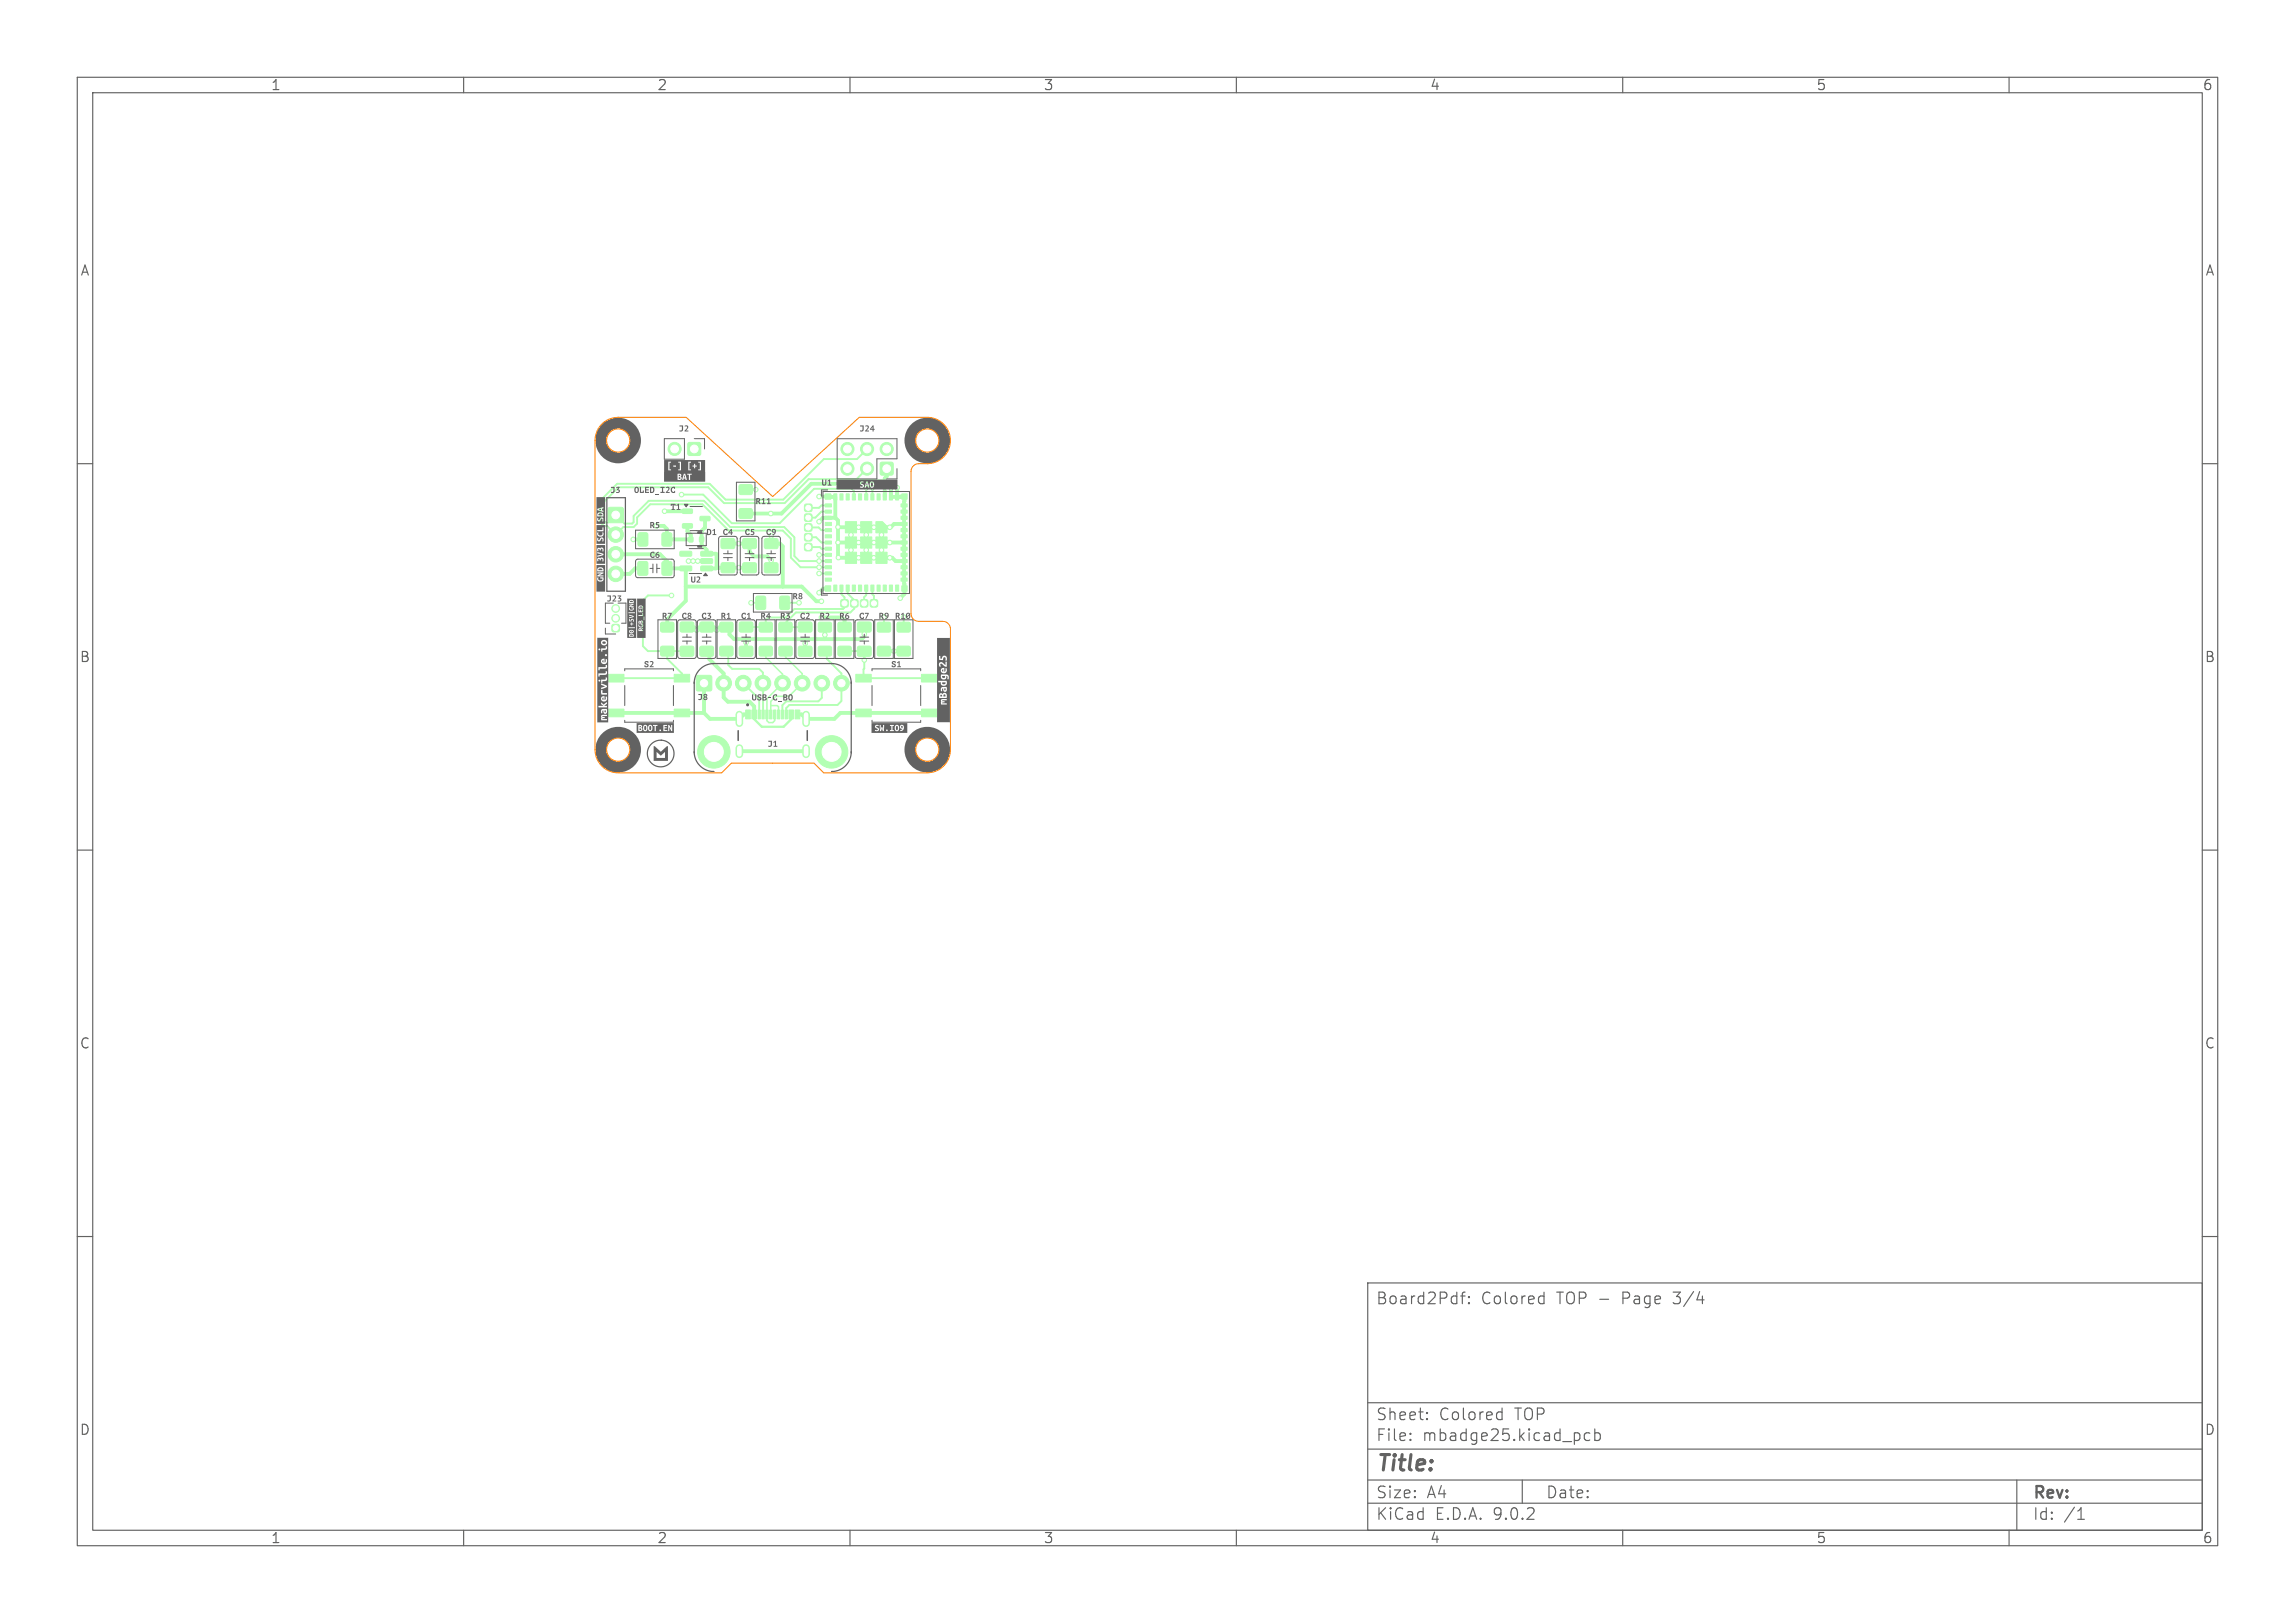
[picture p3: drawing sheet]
<svg xmlns="http://www.w3.org/2000/svg" width="297mm" height="210mm" viewBox="0 0 297 210" stroke-linecap="round" stroke-linejoin="round" font-family="sans-serif">
<defs><g id="words">
<text font-size="2.8" fill="#626262" x="178" y="190.9">Title:</text>
<g font-size="2.1" fill="#626262">
<text x="178" y="169">Board2Pdf:</text>
<text x="191.7" y="169">Colored</text>
<text x="201.5" y="169">TOP -</text>
<text x="210.2" y="169">Page</text>
<text x="217" y="169">3/4</text>
<text x="178" y="184">Sheet:</text>
<text x="186.2" y="184">Colored</text>
<text x="196.1" y="184">TOP</text>
<text x="178" y="186.7">File:</text>
<text x="184.1" y="186.7">mbadge25.kicad_pcb</text>
<text x="178" y="196.9">KiCad</text>
<text x="178" y="194.1">Size:</text>
<text x="184.7" y="194.1">A4</text>
<text x="185.7" y="196.9">E.D.A.</text>
<text x="193.3" y="196.9">9.0.2</text>
<text x="200" y="194.1">Date:</text>
<text x="263" y="194.3">Rev:</text>
<text x="263" y="196.9">Id:</text>
<text x="267.1" y="196.9">/1</text>
</g>
<g font-size="1.8" fill="#626262">
<text x="35" y="11.9">1</text>
<text x="85" y="11.9">2</text>
<text x="135" y="11.9">3</text>
<text x="185" y="11.9">4</text>
<text x="235" y="11.9">5</text>
<text x="285" y="11.9">6</text>
<text x="10.3" y="35.9">A</text>
<text x="285.4" y="35.9">A</text>
<text x="10.3" y="85.9">B</text>
<text x="285.3" y="85.9">B</text>
<text x="10.3" y="135.9">C</text>
<text x="285.3" y="135.9">C</text>
<text x="10.3" y="185.9">D</text>
<text x="285.3" y="185.9">D</text>
<text x="35" y="199.9">1</text>
<text x="85" y="199.9">2</text>
<text x="135" y="199.9">3</text>
<text x="185" y="199.9">4</text>
<text x="235" y="199.9">5</text>
<text x="285" y="199.9">6</text>
</g>
<g font-size="1.1" fill="#626262">
<text x="87.8" y="56.1">J2</text>
<text x="111.2" y="56.1">J24</text>
<text x="79" y="64.1">J3</text>
<text x="82" y="64.1">OLED_I2C</text>
<text x="97.8" y="65.5">R11</text>
<text x="106.3" y="63.1">U1</text>
<text x="84.1" y="68.6">R5</text>
<text x="86.8" y="66.3">T1</text>
<text x="91.4" y="69.5">D1 C4</text>
<text x="96.4" y="69.5">C5</text>
<text x="99.1" y="69.5">C9</text>
<text x="84.1" y="72.5">C6</text>
<text x="89.4" y="75.7">U2</text>
<text x="102.6" y="77.8">R8</text>
<text x="78.5" y="78.1">J23</text>
<text x="85.7" y="80.4">R7</text>
<text x="88.2" y="80.4">C8</text>
<text x="90.8" y="80.4">C3</text>
<text x="93.3" y="80.4">R1</text>
<text x="95.9" y="80.4">C1</text>
<text x="98.4" y="80.4">R4</text>
<text x="101" y="80.4">R3</text>
<text x="103.5" y="80.4">C2</text>
<text x="106.1" y="80.4">R2</text>
<text x="108.6" y="80.4">R6</text>
<text x="111.2" y="80.4">C7</text>
<text x="113.7" y="80.4">R9</text>
<text x="115.8" y="80.4">R10</text>
<text x="83.3" y="86.6">S2</text>
<text x="115.3" y="86.6">S1</text>
<text x="90.3" y="90.9">J8</text>
<text x="97.3" y="90.9">USB-C_BO</text>
<text x="99.3" y="96.9">J1</text>
</g>
</g></defs>
<g fill="#b3ffb3" stroke="#b3ffb3" stroke-width=".13">
<path d="M85.5 80.6l.2-.1 1.5 .1v.2v.9l-.2 .1-1.5-.1v-.1z"/>
<path d="M85.5 83.7l.2-.1 1.5 .1v.2v.9l-.2 .1-1.5-.1v-.1z"/>
<path d="M90.2 87.5l.1-.1h1.6l.2 .1v.1v1.6v.1l-.2 .1h-1.6l-.1-.1-.1-.1v-1.6z"/>
<path d="M95.7 62.8l.2-.1 1.4 .1 .1 .2-.1 .9-.2 .1-1.4-.1-.1-.1z"/>
<path d="M95.7 65.9l.2-.1 1.4 .1 .1 .2-.1 .9-.2 .1-1.4-.1-.1-.1z"/>
<path d="M116.1 80.6l.2-.1 1.5 .1v.2v.9l-.2 .1-1.5-.1v-.1z"/>
<path d="M116.1 83.7l.2-.1 1.5 .1v.2v.9l-.2 .1-1.5-.1v-.1z"/>
<path d="M113.6 80.6l.2-.1 1.4 .1 .1 .2-.1 .9-.2 .1-1.4-.1-.1-.1z"/>
<path d="M113.6 83.7l.2-.1 1.4 .1 .1 .2-.1 .9-.2 .1-1.4-.1-.1-.1z"/>
<path d="M98.1 91.9h.3v1.1h-.3z"/>
<path d="M99.1 91.9h.3v1.1h-.3z"/>
<path d="M100.6 91.9h.3v1.1h-.3z"/>
<path d="M101.6 91.9h.3v1.1h-.3z"/>
<path d="M102.1 91.9h.6v1.1h-.6z"/>
<path d="M102.9 91.9h.6v1.1h-.6z"/>
<path d="M101.1 91.9h.3v1.1h-.3z"/>
<path d="M100.1 91.9h.3v1.1h-.3z"/>
<path d="M99.6 91.9h.3v1.1h-.3z"/>
<path d="M98.6 91.9h.3v1.1h-.3z"/>
<path d="M97.3 91.9h.6v1.1h-.6z"/>
<path d="M96.5 91.9h.6v1.1h-.6z"/>
<path d="M89.1 57.3l.1-.1 1.4 .1 .1 .2-.1 1.4h-.2h-1.3l-.1-.2z"/>
<path d="M79.2 80.8h.2h.7l.1 .2-.1 .7-.2 .1-.7-.1v-.2z"/>
<path d="M119.3 91.8h1.9v1h-1.9z"/>
<path d="M110.8 91.8h2v1h-2z"/>
<path d="M119.3 87.3h1.9v1h-1.9z"/>
<path d="M110.8 87.3h2v1h-2z"/>
<path d="M87.3 91.8h2v1h-2z"/>
<path d="M78.7 91.8h2v1h-2z"/>
<path d="M87.3 87.3h2v1h-2z"/>
<path d="M78.7 87.3h2v1h-2z"/>
<path d="M115.9 63.9h.4v.8h-.4z"/>
<path d="M115.1 63.9h.4v.8h-.4z"/>
<path d="M114.3 63.9h.4v.8h-.4z"/>
<path d="M113.5 63.9h.4v.8h-.4z"/>
<path d="M112.7 63.9h.4v.8h-.4z"/>
<path d="M111.9 63.9h.4v.8h-.4z"/>
<path d="M111.1 63.9h.4v.8h-.4z"/>
<path d="M110.3 63.9h.4v.8h-.4z"/>
<path d="M109.5 63.9h.4v.8h-.4z"/>
<path d="M108.7 63.9h.4v.8h-.4z"/>
<path d="M107.9 63.9h.4v.8h-.4z"/>
<path d="M106.8 65.2h.8v.4h-.8z"/>
<path d="M106.8 66h.8v.4h-.8z"/>
<path d="M106.8 66.8h.8v.4h-.8z"/>
<path d="M106.8 67.6h.8v.4h-.8z"/>
<path d="M106.8 68.4h.8v.4h-.8z"/>
<path d="M106.8 69.2h.8v.4h-.8z"/>
<path d="M106.8 70h.8v.4h-.8z"/>
<path d="M106.8 70.8h.8v.4h-.8z"/>
<path d="M106.8 71.6h.8v.4h-.8z"/>
<path d="M106.8 72.4h.8v.4h-.8z"/>
<path d="M106.8 73.2h.8v.4h-.8z"/>
<path d="M106.8 74h.8v.4h-.8z"/>
<path d="M106.8 74.8h.8v.4h-.8z"/>
<path d="M107.9 75.7h.4v.8h-.4z"/>
<path d="M108.7 75.7h.4v.8h-.4z"/>
<path d="M109.5 75.7h.4v.8h-.4z"/>
<path d="M110.3 75.7h.4v.8h-.4z"/>
<path d="M111.1 75.7h.4v.8h-.4z"/>
<path d="M111.9 75.7h.4v.8h-.4z"/>
<path d="M112.7 75.7h.4v.8h-.4z"/>
<path d="M113.5 75.7h.4v.8h-.4z"/>
<path d="M114.3 75.7h.4v.8h-.4z"/>
<path d="M115.1 75.7h.4v.8h-.4z"/>
<path d="M115.9 75.7h.4v.8h-.4z"/>
<path d="M116.6 74.8h.8v.4h-.8z"/>
<path d="M116.6 74h.8v.4h-.8z"/>
<path d="M116.6 73.2h.8v.4h-.8z"/>
<path d="M116.6 72.4h.8v.4h-.8z"/>
<path d="M116.6 71.6h.8v.4h-.8z"/>
<path d="M116.6 70.8h.8v.4h-.8z"/>
<path d="M116.6 70h.8v.4h-.8z"/>
<path d="M116.6 69.2h.8v.4h-.8z"/>
<path d="M116.6 68.4h.8v.4h-.8z"/>
<path d="M116.6 67.6h.8v.4h-.8z"/>
<path d="M116.6 66.8h.8v.4h-.8z"/>
<path d="M116.6 66h.8v.4h-.8z"/>
<path d="M116.6 65.2h.8v.4h-.8z"/>
<path d="M113.3 67.5h.9l.6 .6v.9h-1.5z"/>
<path d="M111.4 67.5h1.4v1.5h-1.4z"/>
<path d="M109.4 67.5h1.4v1.5h-1.4z"/>
<path d="M113.3 69.5h1.5v1.4h-1.5z"/>
<path d="M111.4 69.5h1.4v1.4h-1.4z"/>
<path d="M109.4 69.5h1.4v1.4h-1.4z"/>
<path d="M113.3 71.5h1.5v1.4h-1.5z"/>
<path d="M111.4 71.5h1.4v1.4h-1.4z"/>
<path d="M109.4 71.5h1.4v1.4h-1.4z"/>
<path d="M116.7 75.8h.7v.7h-.7z"/>
<path d="M106.8 75.8h.7v.7h-.7z"/>
<path d="M106.8 63.9h.7v.7h-.7z"/>
<path d="M116.7 63.9h.7v.7h-.7z"/>
<path d="M85.7 72.7h.2h1l.1 .2-.1 1.5-.2 .1-1-.1-.1-.2z"/>
<path d="M82.6 72.7h.2h1l.1 .2-.1 1.5-.2 .1-1-.1-.1-.2z"/>
<path d="M104.2 67.8h.1h.7l.1 .2-.1 .7-.2 .1-.6-.1-.1-.2z"/>
<path d="M95.7 80.5h.2h1.5v.2v1l-.2 .1-1.5-.1-.1-.1z"/>
<path d="M95.7 83.7l.2-.1 1.5 .1v.2v1h-.2h-1.5l-.1-.2z"/>
<path d="M88.1 83.7l.1-.1 1.5 .1 .1 .2-.1 1h-.1h-1.5l-.1-.2z"/>
<path d="M88.1 80.5h.1h1.5l.1 .2-.1 1-.1 .1-1.5-.1-.1-.1z"/>
<path d="M108.9 77.6h.1h.7l.1 .2-.1 .7-.2 .1-.6-.1-.1-.2z"/>
<path d="M104.2 70.4l.1-.1 .7 .1 .1 .1-.1 .7-.2 .1-.6-.1-.1-.2z"/>
<path d="M103.4 80.5h.1h1.5l.1 .2-.1 1-.2 .1-1.4-.1-.1-.1z"/>
<path d="M103.4 83.7l.1-.1 1.5 .1 .1 .2-.1 1h-.2h-1.4l-.1-.2z"/>
<path d="M100.8 83.7l.2-.1 1.5 .1v.2v.9l-.2 .1-1.5-.1v-.1z"/>
<path d="M100.8 80.6l.2-.1 1.5 .1v.2v.9l-.2 .1-1.5-.1v-.1z"/>
<path d="M112.7 77.6h.1h.7l.1 .2-.1 .7-.2 .1-.6-.1-.1-.2z"/>
<path d="M111.4 77.6h.2h.7v.2v.7l-.2 .1-.7-.1-.1-.2z"/>
<path d="M104.2 69.1l.1-.1 .7 .1 .1 .2-.1 .6-.2 .1-.6-.1-.1-.1z"/>
<path d="M90.7 73.3l1.4-.1 .1 .2v.4l-.1 .1h-1.3l-.1-.2z"/>
<path d="M90.7 72.3h1.4l.1 .1v.4l-.1 .1h-1.3l-.1-.1z"/>
<path d="M90.7 71.4l1.4-.1 .1 .2v.4l-.1 .1h-1.3l-.1-.2z"/>
<path d="M88 71.4l1.4-.1 .1 .2v.4l-.1 .1h-1.3l-.1-.2z"/>
<path d="M88 73.3l1.4-.1 .1 .2v.4l-.1 .1h-1.3l-.1-.2z"/>
<path d="M97.9 77.2l.2-.1 .9 .1 .1 .2-.1 1.4-.1 .1-1-.1-.1-.2z"/>
<path d="M101 77.2l.2-.1 .9 .1 .1 .2-.1 1.4-.1 .1-1-.1-.1-.2z"/>
<path d="M82.6 69l.2-.1 1 .1 .1 .2-.1 1.4-.2 .1-1-.1-.1-.2z"/>
<path d="M85.7 69l.2-.1 1 .1 .1 .2-.1 1.4-.2 .1-1-.1-.1-.2z"/>
<path d="M110.1 77.6h.2h.7l.1 .2-.1 .7-.2 .1-.7-.1v-.2z"/>
<path d="M96.2 72.9l.1-.1 1.5 .1 .1 .2-.1 1h-.1h-1.5l-.1-.2z"/>
<path d="M96.2 69.7h.1h1.5l.1 .2-.1 1-.1 .1-1.5-.1-.1-.1z"/>
<path d="M108.5 83.7l.2-.1 1.4 .1 .1 .2-.1 .9-.2 .1-1.4-.1-.1-.1z"/>
<path d="M108.5 80.6l.2-.1 1.4 .1 .1 .2-.1 .9-.2 .1-1.4-.1-.1-.1z"/>
<path d="M111 83.7l.2-.1 1.5 .1 .1 .2-.1 1h-.2h-1.5l-.1-.2z"/>
<path d="M111 80.5h.2h1.5l.1 .2-.1 1-.2 .1-1.5-.1-.1-.1z"/>
<path d="M104.2 66.6l.1-.1 .7 .1 .1 .1-.1 .7-.2 .1-.6-.1-.1-.2z"/>
<path d="M104.2 65.3l.1-.1 .7 .1 .1 .2-.1 .6-.2 .1-.6-.1-.1-.1z"/>
<path d="M88.3 65.9h1.2l.1 .1v.4l-.1 .1-1.1-.1-.1-.1z"/>
<path d="M88.3 67.8h1.2l.1 .1v.4l-.1 .1-1.1-.1-.1-.1z"/>
<path d="M90.6 66.8h1.2l.1 .2v.3l-.2 .1h-1l-.1-.1z"/>
<path d="M99 69.7h.1h1.5l.1 .2-.1 1-.2 .1-1.4-.1-.1-.1z"/>
<path d="M99 72.9l.1-.1 1.5 .1 .1 .2-.1 1h-.2h-1.4l-.1-.2z"/>
<path d="M93.2 83.7l.2-.1 1.4 .1 .1 .2-.1 .9-.2 .1-1.4-.1-.1-.1z"/>
<path d="M93.2 80.6l.2-.1 1.4 .1 .1 .2-.1 .9-.2 .1-1.4-.1-.1-.1z"/>
<path d="M90.6 83.7l.2-.1 1.5 .1 .1 .2-.1 1h-.2h-1.5l-.1-.2z"/>
<path d="M90.6 80.5h.2h1.5l.1 .2-.1 1-.2 .1-1.5-.1-.1-.1z"/>
<path d="M90.5 69.5h.6v.6h-.6z"/>
<path d="M89.1 69.5h.6v.6h-.6z"/>
<path d="M105.9 83.7l.2-.1 1.5 .1v.2v.9l-.2 .1-1.5-.1v-.1z"/>
<path d="M105.9 80.6l.2-.1 1.5 .1v.2v.9l-.2 .1-1.5-.1v-.1z"/>
<path d="M98.3 83.7l.2-.1 1.4 .1 .1 .2-.1 .9-.2 .1-1.4-.1-.1-.1z"/>
<path d="M98.3 80.6l.2-.1 1.4 .1 .1 .2-.1 .9-.2 .1-1.4-.1-.1-.1z"/>
<path d="M93.4 72.9l.1-.1 1.5 .1 .1 .2-.1 1h-.2h-1.4l-.1-.2z"/>
<path d="M93.4 69.7h.1h1.5l.1 .2-.1 1-.2 .1-1.4-.1-.1-.1z"/>
<path d="M114 59.9l.1-.1 1.4 .1 .1 .1-.1 1.4-.1 .1-1.4-.1-.1-.2z"/>
<path d="M78.8 65.7l.1-.1h1.5l.2 .1 .1 .2v1.5l-.1 .2h-.2h-1.5h-.1l-.1-.2v-1.5z"/>
<circle cx="107.6" cy="97.3" r="2.1"/>
<circle cx="92.4" cy="97.3" r="2.1"/>
<circle cx="93.7" cy="88.4" r="1.02"/>
<circle cx="96.2" cy="88.4" r="1.02"/>
<circle cx="98.7" cy="88.4" r="1.02"/>
<circle cx="101.3" cy="88.4" r="1.02"/>
<circle cx="103.8" cy="88.4" r="1.02"/>
<circle cx="106.4" cy="88.4" r="1.02"/>
<circle cx="108.9" cy="88.4" r="1.02"/>
<circle cx="87.3" cy="58.1" r=".85"/>
<circle cx="79.7" cy="78.7" r=".5"/>
<circle cx="79.7" cy="80" r=".5"/>
<circle cx="114.7" cy="58.1" r=".85"/>
<circle cx="112.2" cy="60.6" r=".85"/>
<circle cx="112.2" cy="58.1" r=".85"/>
<circle cx="109.7" cy="60.6" r=".85"/>
<circle cx="109.7" cy="58.1" r=".85"/>
<circle cx="79.7" cy="69.2" r="1"/>
<circle cx="79.7" cy="71.7" r="1"/>
<circle cx="79.7" cy="74.3" r="1"/>
<circle cx="97.8" cy="63.4" r=".3"/>
<circle cx="115.7" cy="84.3" r=".3"/>
<circle cx="106" cy="72.6" r=".3"/>
<circle cx="106" cy="73.4" r=".3"/>
<circle cx="106.7" cy="82.1" r=".3"/>
<circle cx="104.2" cy="83.3" r=".3"/>
<circle cx="112.1" cy="71.2" r=".3"/>
<circle cx="114.1" cy="69.2" r=".3"/>
<circle cx="82" cy="69.8" r=".3"/>
<circle cx="92.7" cy="81.6" r=".3"/>
<circle cx="116.1" cy="63.1" r=".3"/>
<circle cx="110.1" cy="69.2" r=".3"/>
<circle cx="99.8" cy="72.5" r=".3"/>
<circle cx="106" cy="67.5" r=".3"/>
<circle cx="113.1" cy="70.2" r=".3"/>
<circle cx="96.5" cy="83.1" r=".3"/>
<circle cx="90.3" cy="72.6" r=".3"/>
<circle cx="113.1" cy="72.2" r=".3"/>
<circle cx="108.4" cy="70.2" r=".3"/>
<circle cx="89.1" cy="72.6" r=".3"/>
<circle cx="106" cy="76.7" r=".3"/>
<circle cx="90.1" cy="81.6" r=".3"/>
<circle cx="108.5" cy="72.1" r=".3"/>
<circle cx="108.4" cy="68.2" r=".3"/>
<circle cx="115.1" cy="70.2" r=".3"/>
<circle cx="115.1" cy="72.2" r=".3"/>
<circle cx="89.7" cy="72.6" r=".3"/>
<circle cx="110.1" cy="71.2" r=".3"/>
<circle cx="115.1" cy="68.2" r=".3"/>
<circle cx="106" cy="64.3" r=".3"/>
<circle cx="95.6" cy="70.3" r=".3"/>
<circle cx="111.1" cy="72.2" r=".3"/>
<circle cx="111.1" cy="70.2" r=".3"/>
<circle cx="111.1" cy="68.2" r=".3"/>
<circle cx="116.5" cy="77.4" r=".3"/>
<circle cx="111.8" cy="82.1" r=".3"/>
<circle cx="112.1" cy="69.2" r=".3"/>
<circle cx="113.1" cy="68.2" r=".3"/>
<circle cx="115.3" cy="63.1" r=".3"/>
<circle cx="114.1" cy="71.2" r=".3"/>
<circle cx="95.6" cy="73.4" r=".3"/>
<circle cx="106.3" cy="77.8" r=".3"/>
<circle cx="99.7" cy="66.4" r=".3"/>
<circle cx="111.8" cy="85.4" r=".3"/>
<circle cx="106" cy="74.2" r=".3"/>
<circle cx="86.9" cy="77.1" r=".3"/>
<circle cx="88.2" cy="64" r=".3"/>
<circle cx="86" cy="66.1" r=".3"/>
<circle cx="103.4" cy="78" r=".3"/>
<circle cx="106" cy="71.8" r=".3"/>
<circle cx="97.2" cy="78" r=".3"/>
<circle cx="112.1" cy="63.1" r=".3"/>
<circle cx="112.9" cy="63.1" r=".3"/>
</g>
<path d="M95.7 92.5v1.1M95.7 96.8v.8M104.3 92.5v1.1M104.3 96.8v.8" fill="none" stroke="#b3ffb3" stroke-width="1"/>
<path d="M96.5 63.4h.1M96.5 63.4h1.3" fill="none" stroke="#b3ffb3" stroke-width=".25"/>
<path d="M96.5 66.5h3.2" fill="none" stroke="#b3ffb3" stroke-width=".5"/>
<circle cx="96.5" cy="66.5" r=".25" fill="#b3ffb3"/>
<g fill="none" stroke="#b3ffb3" stroke-width=".5">
<path d="M79.7 71.7h5.7l.9 .9v1h2.4v4.2l-2.4 2.4v1M81.9 69.8h1.3M83.2 73.6h-1l-.7 .7h-1.8M85 68.1h.9l.4 .4v1.3h3.1v-.6l-.4-.4v-.7M86 66.2h3M88.7 75.9h15l1.9 1.9h.7M89.1 72.6h2.3M91.2 67.1v1.2l-.4 .4v1.8l.6 .7v.5h1.3v1.8M92.7 73.5v.1h-1.3M92.7 73.5h4.3M94.2 70.3h2.8v1.1l.6 .6h1.7l.5 .5v1M99.8 69.4v.9h1.1l.4 .4v5.2"/>
<path d="M106 64.3h2.1v2.7M106.3 79.9h2.7M107.1 76.2h-.5l-.6 .5M108.1 67l.4 .4v4.7v.1h7l.4 .4h1.1M108.1 67h-1.6l-.5 .5M108.5 70.2h8.5M110.1 68.2v4M112.1 68.2v4M114.1 68.2v4M114.5 62.3h-3.1l-.3 .3h-6.1l-3.9 3.9h-1.4M114.7 60.6v1.1l-.2 .2v2.4M115.3 63.1v1.2h1.7v12.6l-.5 .5"/>
<path d="M116.1 63.1v1.2M117 67.8h-1.3l-.4 .4h-6.8M79.8 92.3h11.3M88.9 81.1h.8l.4 .5 .5-.5h1.7l.4 .5 .5-.5 1.1 .1 .1 .1v.8l.6 .6h16.5l.3-.3v-1.3M91.1 92.3l.8 .7h3.8l.6-.6h.5M91.1 88.4v3.9M91.4 84.3h.3l.1 .1v.9l1.8 1.9v3.1l.6 .5h2.8M94 81.1v.1M95.7 97.2h8.6M96.6 82.7v1.6M97.6 91.4v1M104.2 82.7v1.6l.2-.3"/>
<path d="M104.4 84.1h.1M107 81.4l-.3-.2v1.5M109.3 80.3v.9M114.4 84.3h2.6M120.2 92.3h-11.5l-.7 .7h-3.7l-.6-.6h-.5"/>
</g>
<g fill="none" stroke="#b3ffb3" stroke-width=".25">
<path d="M112.2 58.1l-1.3 1.3h-4.3l-5.2 5.3h-7.5l-2.1-2.1h-11.9l-2.2 2.2v2.8l.4 .5h.5l1.1 1.1 1-1h1.3l.5-.4v-.8l1.7-1.7h6.7l3.4 3.4h7l1.1 1v2.5l1.2 1.2h3.6M84 64.8h7.1l3.4 3.4h7l1.3 1.3v2.5l.7 .6h3.7M84 64.8h.1M86.9 77.1h-3l-.7 .6v5.9l.7 .7h5M88.2 64h2.8l3.7 3.7h6.2l4.5-4.4h4.8l.3 .2v.8M97.2 78h1.3M101.6 78h1.8M104.6 68.3h1.3l.4 .3h.9M104.6 69.5h1l.7 .7h.9M104.6 70.8h1.5l.2 .2h.9M106 74.2h1.2M106 71.8h1.2"/>
<path d="M107.2 65.4h-.9l-.3 .3h-1.4M107.2 66.2h-.9l-.8 .8h-.9M108.9 76.1v.8l.4 .4v1.3l-.2 .2h-6.3l-1.1 1.1h-2.3M109.7 76.1v.7l.9 .9v1l-.5 .6h-7.1l-1.4 1.3v.6l2.6-.1M112.1 76.1v.9l-.3 .3v.8M112.1 63.1v1.2M112.2 60.6l-1.4 1.4h-6.1l-3.1 3.1h-7.9l-2.1-2h-11.6l-1.9 1.9v2.4l.2 .2h.4l1-1 1.1 1.1h1l.2-.1v-.8l2-2M112.9 76.1v.8l.2 .2v1M112.9 63.1v1.2M114.4 79.9v1.3M117 79.9v1.3M86.3 84.3v1l1.9 1.9v.6h-8.4"/>
<path d="M94 84.3l.3 .2v1.6l.4 .5h3.5l.5 .4v5.4M96.2 88.4l2 2.1v1.9M96.6 81.1h2.5M98.7 88.4h.1M99.1 81.1v.1M99.1 80.3v.9M101.2 91.3v1.1M106.3 88.4v1.9l-.4 .5h-4.2M106.7 84.3l.3 .2v.8l1.9 1.8v3.6l-.5 .5h-6.3l-.4 .4v.8M109.3 84.3h2.5l-.1 3.5h8.5M111.4 84.3h.1"/>
</g>
<path d="M99.1 84.3v.8l2.2 2.1v1.2l-2 2v2.9l.2 .2h.5l.2-.2v-.9M99.7 91.3v1.1M100.8 91.5v.9M101.6 84.3v.7l2.2 2.2v1.2l-1.7 1.7" fill="none" stroke="#b3ffb3" stroke-width=".2"/>
<path d="M97.6 92.4v.7l1 .9h2.8l1-.9v-.7" fill="none" stroke="#b3ffb3" stroke-width=".3"/>
<g fill="#fff" stroke="#fff" stroke-width=".13">
<circle cx="97.8" cy="63.3" r=".15"/>
<circle cx="115.7" cy="84.2" r=".15"/>
<circle cx="106" cy="72.6" r=".15"/>
<circle cx="106" cy="73.4" r=".15"/>
<circle cx="106.7" cy="82.2" r=".15"/>
<circle cx="104.2" cy="83.2" r=".15"/>
<circle cx="112.1" cy="71.2" r=".15"/>
<circle cx="114.1" cy="69.2" r=".15"/>
<circle cx="81.9" cy="69.8" r=".15"/>
<circle cx="92.8" cy="81.5" r=".15"/>
<circle cx="116.1" cy="63.1" r=".15"/>
<circle cx="110.1" cy="69.2" r=".15"/>
<circle cx="99.8" cy="72.5" r=".15"/>
<circle cx="106" cy="67.5" r=".15"/>
<circle cx="113.1" cy="70.2" r=".15"/>
<circle cx="96.6" cy="83.2" r=".15"/>
<circle cx="90.3" cy="72.6" r=".15"/>
<circle cx="113.1" cy="72.2" r=".15"/>
<circle cx="108.5" cy="70.2" r=".15"/>
<circle cx="89.1" cy="72.6" r=".15"/>
<circle cx="106" cy="76.7" r=".15"/>
<circle cx="90.2" cy="81.5" r=".15"/>
<circle cx="108.5" cy="72.2" r=".15"/>
<circle cx="108.4" cy="68.2" r=".15"/>
<circle cx="115.2" cy="70.2" r=".15"/>
<circle cx="115.1" cy="72.2" r=".15"/>
<circle cx="89.7" cy="72.6" r=".15"/>
<circle cx="110.1" cy="71.2" r=".15"/>
<circle cx="115.1" cy="68.2" r=".15"/>
<circle cx="106" cy="64.2" r=".15"/>
<circle cx="95.6" cy="70.3" r=".15"/>
<circle cx="111.1" cy="72.2" r=".15"/>
<circle cx="111.1" cy="70.2" r=".15"/>
<circle cx="111.1" cy="68.2" r=".15"/>
<circle cx="116.5" cy="77.4" r=".15"/>
<circle cx="111.8" cy="82" r=".15"/>
<circle cx="112.1" cy="69.2" r=".15"/>
<circle cx="113.1" cy="68.2" r=".15"/>
<circle cx="115.3" cy="63.1" r=".15"/>
<circle cx="114.1" cy="71.2" r=".15"/>
<circle cx="95.6" cy="73.5" r=".15"/>
<circle cx="106.3" cy="77.8" r=".15"/>
<circle cx="99.7" cy="66.5" r=".15"/>
<circle cx="111.8" cy="85.4" r=".15"/>
<circle cx="106" cy="74.2" r=".15"/>
<circle cx="86.9" cy="77.1" r=".15"/>
<circle cx="88.2" cy="64" r=".15"/>
<circle cx="86" cy="66.2" r=".15"/>
<circle cx="106" cy="71.8" r=".15"/>
<circle cx="97.2" cy="78" r=".15"/>
<circle cx="112.1" cy="63.1" r=".15"/>
<circle cx="112.9" cy="63.1" r=".15"/>
<circle cx="107.6" cy="97.3" r="1.22"/>
<circle cx="92.4" cy="97.3" r="1.22"/>
<circle cx="91.1" cy="88.4" r=".48"/>
<circle cx="93.7" cy="88.4" r=".48"/>
<circle cx="96.2" cy="88.4" r=".48"/>
<circle cx="98.7" cy="88.4" r=".48"/>
<circle cx="101.3" cy="88.4" r=".48"/>
<circle cx="103.8" cy="88.4" r=".48"/>
<circle cx="106.4" cy="88.4" r=".48"/>
<circle cx="108.9" cy="88.4" r=".48"/>
<circle cx="102.9" cy="93.5" r=".25"/>
<circle cx="97.1" cy="93.5" r=".25"/>
<circle cx="87.3" cy="58.1" r=".5"/>
<circle cx="89.8" cy="58.1" r=".5"/>
<circle cx="79.7" cy="78.7" r=".32"/>
<circle cx="79.7" cy="80" r=".32"/>
<circle cx="79.7" cy="81.3" r=".32"/>
<circle cx="104.6" cy="68.2" r=".33"/>
<circle cx="109.3" cy="78.1" r=".33"/>
<circle cx="104.6" cy="70.8" r=".33"/>
<circle cx="113.1" cy="78.1" r=".33"/>
<circle cx="111.8" cy="78.1" r=".33"/>
<circle cx="104.6" cy="69.5" r=".33"/>
<circle cx="110.6" cy="78.1" r=".33"/>
<circle cx="104.6" cy="67" r=".33"/>
<circle cx="104.6" cy="65.7" r=".33"/>
<circle cx="114.7" cy="60.6" r=".5"/>
<circle cx="114.7" cy="58.1" r=".5"/>
<circle cx="112.2" cy="60.6" r=".5"/>
<circle cx="112.2" cy="58.1" r=".5"/>
<circle cx="109.7" cy="60.6" r=".5"/>
<circle cx="109.7" cy="58.1" r=".5"/>
<circle cx="79.7" cy="66.6" r=".5"/>
<circle cx="79.7" cy="69.2" r=".5"/>
<circle cx="79.7" cy="71.7" r=".5"/>
<circle cx="79.7" cy="74.3" r=".5"/>
</g>
<path d="M95.7 92.5v1.1M95.7 96.8v.8M104.3 92.5v1.1M104.3 96.8v.8" fill="none" stroke="#fff" stroke-width=".6"/>
<g fill="none" stroke="#626262" stroke-width=".15">
<path d="M10 10h277v190h-277zM12 12h273v186h-273zM60 10v2M110 10v2M160 10v2M210 10v2M260 10v2M10 60h2M285 60h2M10 110h2M285 110h2M10 160h2"/>
<path d="M177 166h108v32h-108zM189 167.7h.6M189.6 167.2l-.3 .1-.1 .1v1.3M190.1 168.6h.1l-.1 .1M190.1 168.6h-.1l.1 .1M190.1 167.8v.1M190.1 168.6v.1M190.1 167.8h.1l-.1 .1M190.1 167.8h-.1l.1 .1M199.4 167.7l.4 .1M199.8 167.2v1.5M199.8 168.6l-.4 .1"/>
<path d="M285 160h2M60 198v2M110 198v2M160 198v2M177 194.5h108M177 191.5h108M177 187.5h108M177 181.5h108M182.5 186.3h.1l-.1 .1M182.5 186.3v.1M182.5 185.5v.1M182.5 185.5h.1l-.1 .1"/>
<path d="M184.7 183.6v.1M184.7 183.6h-.1l.1 .1M184.7 182.8v.1M184.7 182.8h-.1l.1 .1M194 182.7l.4 .1M194.4 182.2v1.5M194.4 183.6l-.4 .1M197 191.5v3M205.7 185.5l-.4-.1-.3 .3v.4l.2 .2 .1 .1 .4-.1M206.4 185.5l.4-.1 .3 .3v.4l-.1 .2-.2 .1-.4-.1M206.4 184.9v1.5M210 198v2"/>
<path d="M260 198v2M261 191.5v6.5M268.9 196.6h.8M269 195.5l.3-.4v1.5"/>
</g>
<g fill="none" stroke="#626262" stroke-width="1.4">
<circle cx="80" cy="57" r="2.25"/>
<circle cx="120" cy="97" r="2.25"/>
</g>
<path d="M84.6 96.6h.1l.8 .7 .8-.7h.1v1.9h-1.8v-.4h1.5v-.8l-.6 .5-.5-.5v.8h-.4z" fill="#626262"/>
<circle cx="85.5" cy="97.5" r="1.72" fill="none" stroke="#626262" stroke-width=".16"/>
<g fill="none" stroke="#626262" stroke-width="1.4">
<circle cx="120" cy="57" r="2.25"/>
<circle cx="80" cy="97" r="2.25"/>
</g>
<g fill="#626262">
<path d="M82.4 93.6h4.8v1.2h-4.8v-1h.2v.8h.2a.25 .25 0 0 0 .3-.1 .25 .25 0 0 0 0-.3h.1a.31 .31 0 0 0 .3 .4 .31 .31 0 0 0 .3-.4h.1a.32 .32 0 0 0 .3 .4 .32 .32 0 0 0 .2-.5v-.2h.3v.7h.2v-.1h.4l.1 .1h1.2v-.5l.3 .5h.1v-.8h-.1v.5l-.3-.5h-.1v.8h-.1v-.1h-.4v-.3h.3v-.1h-.3v-.2h.3v-.1h-.5v.8h-.3l.1-.1-.2-.1-.1 .1h-.4v-.6h.2v-.1h-.6v.1h-.1a.3 .3 0 0 0-.4-.1 .3 .3 0 0 0-.1 .4h-.1a.31 .31 0 0 0-.3-.4 .31 .31 0 0 0-.3 .4h-.2a.24 .24 0 0 0 0-.4 .24 .24 0 0 0-.3 0h-.3z"/>
<path d="M84.1 93.9a.3 .3 0 0 1 .2 .5 .19 .19 0 0 1-.3 0 .19 .19 0 0 1 0-.3z"/>
<path d="M83.4 93.9a.3 .3 0 0 1 .2 .5 .19 .19 0 0 1-.3 0 .19 .19 0 0 1 .1-.3z"/>
<path d="M82.8 94.3h.1v.2h-.1z"/>
<path d="M82.8 93.9h.1v.2h-.1z"/>
<path d="M112.8 93.6h4.6v1.2h-4.6v-.2h.4a.3 .3 0 0 0 .5-.1 .3 .3 0 0 0-.3-.4v-.2l.3 .1v-.2h-.1h.2l.1 .8h.1l.1-.4 .1 .4h.2v-.1l.5 .1-.1-.2-.1 .1h-.3v-.6h.9v.6h-.1v.1h.5v-.1h-.2v-.3h.3a.32 .32 0 0 0 .3 .4 .32 .32 0 0 0 .3-.5h.1l.1 .2h.2l-.3 .2v.1a.41 .41 0 0 0 .5-.3 .41 .41 0 0 0-.4-.5l-.1 .3h-.2a.3 .3 0 0 0-.3-.3 .3 .3 0 0 0-.2 .4h-.3v-.3h.2v-.1h-.5v.1h-.8v-.1h-.1v.6l-.1-.3h-.1l-.1 .3v-.6h-.4a.27 .27 0 0 0-.4 .2 .27 .27 0 0 0 .3 .3h.1a.17 .17 0 0 1-.1 .2 .17 .17 0 0 1-.2-.1l-.1 .2h-.4z"/>
<path d="M116 93.9a.3 .3 0 0 1 .2 .5 .19 .19 0 0 1-.3 0 .19 .19 0 0 1 0-.3z"/>
<circle cx="116.7" cy="94.1" r=".13"/>
</g>
<path d="M85.1 80.2h2.4v5h-2.4z" fill="none" stroke="#626262" stroke-width=".13"/>
<g fill="#626262">
<path d="M77.2 64.3h1.1v12.3h-1.1v-1.7l.1 .1a.42 .42 0 0 0 .5 .3 .42 .42 0 0 0 .3-.6h-.4v.2h.3a.27 .27 0 0 1-.4 .2 .27 .27 0 0 1-.1-.4h-.2v.2h-.1v-.8h.1v.1h.5l-.5 .3v.1h.8v-.2h-.5l.5-.2v-.1h-.9v-.4h.1v.2h.8a.41 .41 0 0 0-.3-.5 .41 .41 0 0 0-.5 .3h-.1v-.7v.1h1.1v-.1h-1.1v-.6h.1v.2h.2l-.1-.3h.2v.2h.1l.2-.2 .1 .1-.1 .2 .2 .1v-.1a.27 .27 0 0 0-.1-.4 .27 .27 0 0 0-.3 .1l-.3-.1-.2 .2v-1h.1v.2l.6 .1-.6 .2v.2l.8-.3v-.1l-.9-.3v-.3h.1v.3l.2-.1-.1-.2 .2-.1v.2h.1l.2-.2 .1 .1-.1 .2 .2 .1v-.1a.27 .27 0 0 0-.1-.4 .27 .27 0 0 0-.3 .1l-.3-.1-.2 .2v-.7v.1h1.1v-.1h-1.1v-.6l.1 .1a.26 .26 0 0 0 .3 .1 .26 .26 0 0 0 .2-.3h.1v.3l.2 .1a.3 .3 0 0 0-.1-.5 .3 .3 0 0 0-.4 .3h-.1v-.3h-.2v.2h-.1v-.7h.1a.41 .41 0 0 0 .5 .3 .41 .41 0 0 0 .3-.5h-.2l.1 .1a.26 .26 0 0 1-.3 .3 .26 .26 0 0 1-.2-.4h-.2v.2h-.1v-.5h.1v.1h.8v-.5h-.1v.4h-.8v-.8v.1h1.1v-.1h-1.1v-.6h.1a.26 .26 0 0 0 .3 .3 .26 .26 0 0 0 .2-.3l.1-.1v.3l.2 .1a.3 .3 0 0 0-.1-.5 .3 .3 0 0 0-.4 .3h-.1v-.3h-.2v.2h-.1v-.6h.1v.2h.8v-.1a.41 .41 0 0 0-.4-.4 .41 .41 0 0 0-.4 .3h-.1v-.8h.1v.2l.8 .2v-.1l-.2-.1v-.2h.2v-.2l-.9 .2z"/>
<path d="M77.4 66.5a.3 .3 0 0 1 .3-.1 .3 .3 0 0 1 .3 .3h-.6z"/>
<path d="M77.4 73.6a.3 .3 0 0 1 .3-.1 .3 .3 0 0 1 .3 .3h-.6z"/>
<path d="M77.5 65.9h.3v.1z"/>
</g>
<path d="M92.4 85.9h15.2a2.53 2.53 0 0 1 2.6 2.5v8.9M92.4 85.9a2.53 2.53 0 0 0-2.6 2.5v8.9a2.53 2.53 0 0 0 2.6 2.5h-.1M92.4 85.9h-.1M110.2 97.3a2.53 2.53 0 0 1-2.6 2.5M110.2 97.3v.1" fill="none" stroke="#626262" stroke-width=".16"/>
<g fill="none" stroke="#626262" stroke-width=".13">
<path d="M86 56.8h2.6v2.6h-2.6zM89.8 56.8h1.4v1.3M78.3 78v2.6h.6M80 78h1v2.6h-.6M82.3 72.4h.2h4.6l.1 .2v2l-.2 .2-4.6-.1-.1-.2v-1.9zM84.1 73.6h.4M84.5 73v1.1M85 73.6h.4M85 73v1.1M95.3 62.4h2.4v5h-2.4zM106.3 63.4v.8M106.3 76.2v.8h.8"/>
<path d="M106.5 63.6h11.2v13.2h-11.2zM78.3 81.3v.7h1.4M80.8 93.2v.3h6.3v-.3M80.8 86.8v-.2h6.3v.2M80.8 88.7v2.6M87.1 88.7v2.6M112.8 93.2v.3h6.3v-.3M112.8 86.8v-.2h6.3v.2M112.8 88.7v2.6M113.2 80.2h2.4v5h-2.4zM115.8 80.2h2.3v5h-2.3zM119.1 88.7v2.6"/>
</g>
<g fill="none" stroke="#626262" stroke-width=".2">
<path d="M95.5 94.6v1.2M104.5 94.6v1.2"/>
<circle cx="96.8" cy="91.2" r=".1"/>
</g>
<g fill="#626262">
<path d="M78 85.5l.1-.1v.3l-.1-.1z"/>
<path d="M78 90.3h.1v.3l-.1-.1z"/>
<path d="M78.2 91.9h.2l-.1 .3z"/>
<path d="M78 83a.2 .2 0 0 1 .3 0 .2 .2 0 0 1 0 .3 .2 .2 0 0 1-.2 0 .2 .2 0 0 1-.1-.3z"/>
<path d="M77.3 82.5h1.4v11h-1.4v-.8h.5v.5h.8v-.2h-.7l.4-.1v-.1h-.3v-.1h.6v-.2h-.6l-.2 .2h-.5v-.6h.5v.2h.2l-.1-.3 .2-.1a.28 .28 0 0 0 .2 .5 .28 .28 0 0 0 .3-.4l-.1-.3h-.4l-.2 .1-.1 .3h-.5v-.8h.1l.1 .2h1.1v-.2h-.4l.4-.2v-.3l-.5 .4-.3-.3v.2l.3 .2h-.8v-.9h.5v.1a.42 .42 0 0 0 .6 .2 .42 .42 0 0 0 .1-.6h-.1v.3l-.2 .2v-.5a.36 .36 0 0 0-.4 .3h-.5v-.9h.5v.4h.8v-.2h-.6v-.4h-.2v.2h-.5v-1.1h.5v.2l.5 .2-.5 .2v.2l.8-.3v-.2l-.8-.3h-.5v-.1h.7v-.2h.5l.1-.3-.1-.1h-.1v.2h-.6v.4h-.5v-.2l.3 .1 .1-.1-.1-.2-.3 .2v-1h.1v.4h.2v-.2h.9l.1-.3-.1-.2-.1 .1v.2h-.1h-1v-.8h.1v.4h.2v-.2h.6a.31 .31 0 0 0 .3-.1 .31 .31 0 0 0 0-.4l-.1 .1v.2h-.1h-1v-.7h.5a.42 .42 0 0 0 .6 .3 .42 .42 0 0 0 .1-.6h-.1v.3l-.2 .1v-.5a.36 .36 0 0 0-.4 .4h-.5v-.8h1l.1 .1 .2-.1-.2-.2-.1 .2h-1v-.5h.7v-.2h.4l.1-.1v-.4h-.1v.3h-.6v.4h-.5v-.3l.3 .2 .1-.2-.1-.1-.3 .1v-.8h.5a.4 .4 0 0 0 .6 .3 .4 .4 0 0 0-.1-.7 .4 .4 0 0 0-.5 .4h-.5z"/>
</g>
<path d="M95.4 80.3l.3-.1h1.7l.3 .2 .1 4.5-.2 .3h-2l-.2-.2v-4.5zM96 82.4h1.1M96 83h1.1M96.6 82.1v.3M96.6 83v.3" fill="none" stroke="#626262" stroke-width=".13"/>
<g fill="#626262">
<path d="M122 86.6h.1v.3l-.2-.1z"/>
<path d="M121.7 89.9h.2v.2h-.2z"/>
<path d="M122.1 89.9h.2l.1 .2h-.3z"/>
<path d="M121.9 87.5h.4a.2 .2 0 0 1-.2 .2 .2 .2 0 0 1-.2-.2z"/>
<path d="M122.2 89.1h.2l-.1 .2z"/>
<path d="M122 88.3h.4a.21 .21 0 0 1-.2 .2 .21 .21 0 0 1-.2-.2z"/>
<path d="M121.3 82.5h1.6v11h-1.6v-2.8h.5v.5h.7v-.2h-.6l.3-.1v-.2h-.3v-.1h.6v-.1h-.6l-.1 .2h-.5v-.6h.2v.2h1v-.1a.32 .32 0 0 0-.1-.5 .32 .32 0 0 0-.4 .1 .27 .27 0 0 0-.4-.1 .27 .27 0 0 0-.1 .4h-.2v-.9h.4l.1 .3 .1-.1v-.2l.2-.1a.28 .28 0 0 0 .2 .4 .28 .28 0 0 0 .2-.4v-.2h-.4l-.3 .1-.1 .2h-.4v-1.1h.1v.2h.4a.4 .4 0 0 0 .4 .4 .4 .4 0 0 0 .3-.5l-1.2-.1v-.6h.4a.36 .36 0 0 0 .4 .4 .36 .36 0 0 0 .3-.4l.2 .1v.3h.1a.41 .41 0 0 0-.3-.6h-.6l-.1 .2h-.4v-.7h.4a.42 .42 0 0 0 .6 .3 .42 .42 0 0 0 .2-.6h-.2l.1 .3-.2 .1v-.5a.36 .36 0 0 0-.5 .4h-.4v-.8h.2l.1 .3 .2-.1-.1-.2 .1-.1 .4 .3 .3 .1v-.7h-.1v.4h-.2a.38 .38 0 0 0-.3-.3 .38 .38 0 0 0-.4 .3h-.2v-1.1h.2v.5h.5l.2-.3a.23 .23 0 0 1 .2 .1 .23 .23 0 0 1-.1 .3h.2a.36 .36 0 0 0-.1-.6 .36 .36 0 0 0-.5 .3h-.2v-.3h-.4z"/>
<path d="M82.7 80.5h.1l.1 .1h-.2z"/>
<path d="M83 80.4h.1v.2h-.1z"/>
<path d="M82.7 81.4h.2v.1h-.2z"/>
<path d="M82.7 78.5a.22 .22 0 0 1 .3 0 .22 .22 0 0 1 .1 .1h-.4z"/>
<path d="M82.5 77.5h1v5h-1v-1h.1v.2h.6v-.2h-.2l.2-.1v-.2a.3 .3 0 0 1-.4 .1l-.2 .2h-.1v-.6h.1a.31 .31 0 0 0 .4 .3 .31 .31 0 0 0 .2-.4h-.3v.1h.2l-.1 .2a.2 .2 0 0 1-.2-.1 .2 .2 0 0 1 0-.2h-.1l-.1 .1h-.1v-.4h.1v.2h.6v-.3a.17 .17 0 0 0-.1-.1 .17 .17 0 0 0-.2 .1 .16 .16 0 0 0-.2-.1 .16 .16 0 0 0-.1 .2h-.1v-.7h.8v.4h.1v-.4h-.9v-.2h.1v.1h.6v-.4h-.1v.3h-.6v-.7h.1v.3h.6v-.4h-.1v.3h-.1v-.2h-.1v.2h-.2v-.2h-.2v-.3h.1v.1h.6a.31 .31 0 0 0-.2-.4 .31 .31 0 0 0-.4 .3h-.1z"/>
<path d="M85.9 59.5h5.4v1.6h-5.4v-.2h.9v-.2h-.2v-.3h.9v-.2h-.4v.2h-.5v-.5h1.4v.8h-.2v.2h1.6v-.2h-.2v-.5h.4v.2h.2v.2h.2v-.2h.2v-.2h-.2v-.2h-.2v.2h-.6v-.3h1.4v.8h-.2v.2h.3v-1.2h-.3v.2h-1v-.2h-.3v1.2h-1v-1.2h-.3v.2h-1v-.2h-.3v1.2h-.6z"/>
</g>
<g fill="none" stroke="#626262" stroke-width=".13">
<path d="M89.2 74.2h1.6M89.2 71h1.8M97.5 76.8h5v2.4h-5zM87.8 80.3l.2-.1h1.8l.3 .2v4.5l-.2 .3h-1.9l-.3-.2v-4.5zM88.3 82.4h1.2M88.3 83h1.2M88.9 82.1v.3M88.9 83v.3M100.4 80.2h2.4v5h-2.4zM103.1 80.3l.2-.1h1.8l.3 .2v4.5l-.2 .3h-1.9l-.3-.2v-4.5zM103.6 82.4h1.2M103.6 83h1.2"/>
<path d="M104.2 82.1v.3M104.2 83v.3"/>
</g>
<path d="M91.3 74.2l.2 .3h-.4z" fill="#626262" stroke="#626262" stroke-width=".13"/>
<g fill="#626262">
<path d="M112.2 62.5l.1 .3h-.2z"/>
<path d="M112.8 62.4a.3 .3 0 0 1 .1 .5 .19 .19 0 0 1-.2 0 .19 .19 0 0 1 0-.3z"/>
<path d="M108.3 62.1h7.8v1.2h-7.8v-.2h3.7l.1-.2h.2v.2h.2l-.1-.4h.1a.32 .32 0 0 0 .4 .4 .32 .32 0 0 0 .2-.5 .3 .3 0 0 0-.3-.3 .3 .3 0 0 0-.3 .4h-.1l-.1-.4h-.2l-.2 .8h-.3a.3 .3 0 0 0 .2-.4 .3 .3 0 0 0-.3-.2v-.1l.2 .1 .1-.2a.28 .28 0 0 0-.5 .1 .28 .28 0 0 0 .3 .4 .17 .17 0 0 1-.1 .2 .17 .17 0 0 1-.2-.1v.2h-3z"/>
</g>
<path d="M82.3 68.6h5v2.4h-5zM95.9 69.5l.2-.1h1.8l.3 .2v4.5l-.2 .3h-1.9l-.3-.2v-4.5zM96.4 71.6h1.2M96.4 72.2h1.2M97 71.3v.3M97 72.2v.3" fill="none" stroke="#626262" stroke-width=".13"/>
<g fill="#626262">
<path d="M88.6 61.5l.1 .3h-.2z"/>
<path d="M87.8 61.7l.2 .1v.2h-.2z"/>
<path d="M87.8 61.4h.2v.2h-.2z"/>
<path d="M85.9 61.1h5.4v1.2h-5.4v-1h1.8v.8h.2h.5l.1-.2h.2v.2h.2l-.2-.7h.4v.7h.2v-.7h.2v-.1h-.6v.1l-.4-.1-.2 .8h-.3a.22 .22 0 0 0 .2-.2 .22 .22 0 0 0-.1-.2 .24 .24 0 0 0 0-.4 .24 .24 0 0 0-.3 0h-1.9z"/>
</g>
<path d="M108.1 80.2h2.4v5h-2.4zM110.7 80.3l.2-.1h1.9l.2 .2 .1 4.5-.2 .3h-2l-.2-.2v-4.5zM111.3 82.4h1.1M111.3 83h1.1M111.8 82.1v.3M111.8 83v.3" fill="none" stroke="#626262" stroke-width=".13"/>
<g fill="#626262">
<path d="M81.5 77.8a.22 .22 0 0 1 .2-.1 .22 .22 0 0 1 .2 .2h-.4z"/>
<path d="M81.5 82.2a.22 .22 0 0 1 .2-.1 .22 .22 0 0 1 .2 .2h-.4z"/>
<path d="M81.5 81.7l.3-.1a.11 .11 0 0 1 .1 .1 .11 .11 0 0 1-.1 .1l-.3-.1 .2 .1v-.1z"/>
<path d="M81.2 77.5h1.1v5h-1.1v-.3h.2v.2h.6a.31 .31 0 0 0-.2-.4 .31 .31 0 0 0-.4 .2h-.2v-.5h.2a.3 .3 0 0 0 .3 .2 .3 .3 0 0 0 .3-.3l-.2-.1a.28 .28 0 0 0-.4 .2h-.2v-.5h.1v.1h.9v-.1h-1v-.5h.3v.1h.2v.1h.1v-.1h.2v-.1h-.2v-.2h-.1v.2h-.5v-.6h.2v.3h.3l.1-.2a.14 .14 0 0 1 .1 .1 .14 .14 0 0 1 0 .1l.1 .1a.22 .22 0 0 0-.1-.4 .22 .22 0 0 0-.3 .2h-.1v-.2h-.3v-.6h.2v.2l.5 .1-.5 .1v.1l.6-.2v-.1l-.8-.2v-.3h.1v.1h.9v-.1h-1v-.4h.2a.31 .31 0 0 0 .4 .2 .31 .31 0 0 0 .2-.4h-.3v.1h.2l-.1 .2a.2 .2 0 0 1-.2 0 .2 .2 0 0 1-.1-.3h-.1v.2h-.2v-.7l.6 .1-.4 .2v.1h.6v-.1h-.4l.4-.2v-.1h-.8v-.2h.2v.1h.6a.31 .31 0 0 0-.2-.4 .31 .31 0 0 0-.4 .3h-.2z"/>
</g>
<g fill="none" stroke="#626262" stroke-width=".13">
<path d="M108.3 56.8h7.8v2.6h-2.6v2.6h-5.2zM88.8 69h2.6v1.6h-2.6zM89.3 65.5h1.6M89.3 68.7h1.6M93.3 69.4h1.8l.3 .2v4.5l-.2 .3h-1.9l-.3-.2v-4.5M93.6 71.6h1.2M93.6 72.2h1.2M94.2 71.3v.3M94.2 72.2v.3M98.7 69.5l.2-.1h1.8l.3 .2v4.5l-.2 .3h-1.9l-.3-.2v-4.5zM99.2 71.6h1.2M99.2 72.2h1.2"/>
<path d="M99.8 71.3v.3M99.8 72.2v.3M116.1 60.6v1.4h-1.4M90.3 80.3l.2-.1h1.9l.2 .2 .1 4.5-.2 .3h-2l-.2-.2v-4.5zM90.9 82.4h1.1M90.9 83h1.1M91.4 82.1v.3M91.4 83v.3M92.8 80.2h2.4v5h-2.4zM97.9 80.2h2.4v5h-2.4zM105.5 80.2h2.4v5h-2.4z"/>
</g>
<g fill="#626262" stroke="#626262" stroke-width=".13">
<path d="M88.6 65.3h.4l-.2 .3z"/>
<path d="M90.3 68.8h.5v.2h-.5z"/>
<path d="M90.3 70.6h.5v.2h-.5z"/>
</g>
<path d="M78.5 64.4h2.4v12.1h-2.4z" fill="none" stroke="#626262" stroke-width=".16"/>
<g fill="none" stroke="#ff8000" stroke-width=".13">
<path d="M77.9 54.9a3 3 0 0 1 2.1-.9h8.8l11.2 10.3 11.2-10.3h8.8a3 3 0 0 1 3 3 3 3 0 0 1-3 3h-1.1a1 1 0 0 0-1 1v18.4a1 1 0 0 0 1 1h3.1a1 1 0 0 1 1 1v15.6a3 3 0 0 1-3 3h-13.4l-1.2-1.2h-10.7l-1.3 1.2h-13.4a3 3 0 0 1-3-3v-40a3 3 0 0 1 .9-2.1z"/>
<circle cx="80" cy="57" r="1.5"/>
<circle cx="120" cy="57" r="1.5"/>
<circle cx="80" cy="97" r="1.5"/>
<circle cx="120" cy="97" r="1.5"/>
</g>
<use href="#words"/>
</svg>
